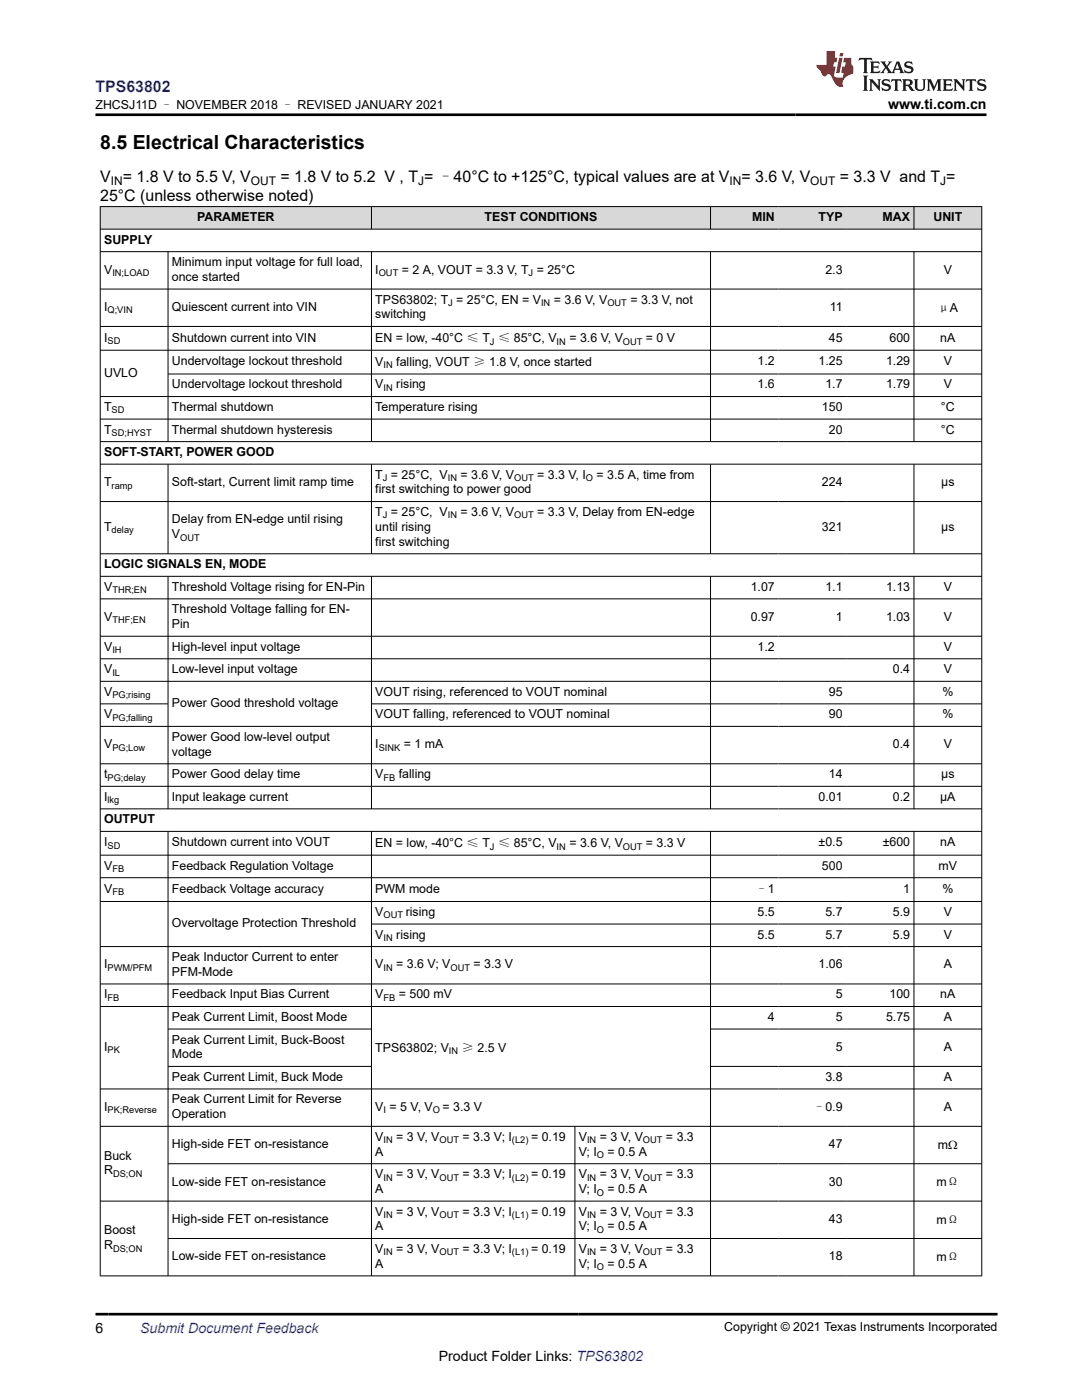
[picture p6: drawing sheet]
<svg xmlns="http://www.w3.org/2000/svg" width="216mm" height="279mm" viewBox="0 0 216 279" stroke-linecap="round" stroke-linejoin="round" font-family="sans-serif">
<defs><g id="words">
<text font-size="3.9" x="20" y="29.8">8.5 Electrical Characteristics</text>
<text font-size="3.2" fill="#00f" x="19" y="18.3">TPS63802</text>
<g font-size="3.2">
<text x="20" y="40.1">25°C (unless otherwise noted)</text>
<text x="20" y="36.3">V</text>
<text x="24.5" y="36.3">= 1.8 V to 5.5 V, V</text>
<text x="56" y="36.3">= 1.8 V to 5.2 V , T = –40°C to +125°C, typical values are at V</text>
<text x="147.9" y="36.3">= 3.6 V, V</text>
<text x="167.6" y="36.3">= 3.3 V and T =</text>
</g>
<g font-size="2.8">
<text x="177.2" y="21.7">www.ti.com.cn</text>
<text x="19" y="266">6</text>
<text x="87.6" y="271.7">Product Folder Links: TPS63802</text>
</g>
<text font-size="2.8" fill="#00f" x="28" y="266">Submit Document Feedback</text>
<g font-size="2.5">
<text x="19" y="21.8">ZHCSJ11D – NOVEMBER 2018 – REVISED JANUARY 2021</text>
<text x="39.3" y="44.1">PARAMETER</text>
<text x="96.7" y="44.1">TEST CONDITIONS</text>
<text x="150.1" y="44.1">MIN</text>
<text x="163.3" y="44.1">TYP</text>
<text x="176.1" y="44.1">MAX</text>
<text x="186.3" y="44.1">UNIT</text>
<text x="20.8" y="48.6">SUPPLY</text>
<text x="34.3" y="53.1">Minimum input voltage for full load,</text>
<text x="20.8" y="54.6">V</text>
<text x="34.3" y="56.1">once started</text>
<text x="74.9" y="54.6">I</text>
<text x="80.2" y="54.6">= 2 A, VOUT = 3.3 V, T = 25°C</text>
<text x="164.7" y="54.6">2.3</text>
<text x="188.3" y="54.6">V</text>
<text x="20.8" y="62.1">I</text>
<text x="34.3" y="62.1">Quiescent current into VIN</text>
<text x="74.9" y="63.5">switching</text>
<text x="74.9" y="60.6">TPS63802; T = 25°C, EN = V</text>
<text x="110.5" y="60.6">= 3.6 V, V</text>
<text x="125.8" y="60.6">= 3.3 V, not</text>
<text x="165.6" y="62.1">11</text>
<text x="187.1" y="62.2">μA</text>
<text x="20.8" y="68.2">I</text>
<text x="34.3" y="68.2">Shutdown current into VIN</text>
<text x="74.9" y="68.3">EN = low, -40°C ≤ T ≤ 85°C, V</text>
<text x="113.6" y="68.3">= 3.6 V, V</text>
<text x="128.9" y="68.3">= 0 V</text>
<text x="165.4" y="68.2">45</text>
<text x="177.5" y="68.2">600</text>
<text x="187.6" y="68.2">nA</text>
<text x="20.8" y="75.2">UVLO</text>
<text x="34.3" y="72.9">Undervoltage lockout threshold</text>
<text x="34.3" y="77.5">Undervoltage lockout threshold</text>
<text x="74.9" y="73">V</text>
<text x="74.9" y="77.5">V</text>
<text x="79.1" y="73">falling, VOUT ≥ 1.8 V, once started</text>
<text x="79.1" y="77.5">rising</text>
<text x="151.2" y="72.9">1.2</text>
<text x="151.2" y="77.5">1.6</text>
<text x="163.3" y="72.9">1.25</text>
<text x="164.7" y="77.5">1.7</text>
<text x="176.8" y="72.9">1.29</text>
<text x="176.8" y="77.5">1.79</text>
<text x="188.3" y="72.9">V</text>
<text x="188.3" y="77.5">V</text>
<text x="20.8" y="82">T</text>
<text x="34.3" y="82">Thermal shutdown</text>
<text x="74.9" y="82">Temperature rising</text>
<text x="164" y="82">150</text>
<text x="187.8" y="82">°C</text>
<text x="20.8" y="86.5">T</text>
<text x="34.3" y="86.5">Thermal shutdown hysteresis</text>
<text x="165.4" y="86.5">20</text>
<text x="187.8" y="86.5">°C</text>
<text x="20.8" y="91">SOFT-START, POWER GOOD</text>
<text x="74.9" y="95.5">T = 25°C, V</text>
<text x="91.9" y="95.5">= 3.6 V, V</text>
<text x="107.2" y="95.5">= 3.3 V, I</text>
<text x="119" y="95.5">= 3.5 A, time from</text>
<text x="20.8" y="97">T</text>
<text x="34.3" y="97">Soft-start, Current limit ramp time</text>
<text x="74.9" y="98.5">first switching to power good</text>
<text x="164" y="97">224</text>
<text x="187.8" y="97">µs</text>
<text x="20.8" y="105.9">T</text>
<text x="34.3" y="104.5">Delay from EN-edge until rising</text>
<text x="34.3" y="107.4">V</text>
<text x="74.9" y="105.9">until rising</text>
<text x="74.9" y="103">T = 25°C, V</text>
<text x="91.9" y="103">= 3.6 V, V</text>
<text x="107.2" y="103">= 3.3 V, Delay from EN-edge</text>
<text x="164" y="105.9">321</text>
<text x="187.8" y="105.9">µs</text>
<text x="20.8" y="113.4">LOGIC SIGNALS EN, MODE</text>
<text x="74.9" y="108.9">first switching</text>
<text x="20.8" y="117.9">V</text>
<text x="34.3" y="117.9">Threshold Voltage rising for EN-Pin</text>
<text x="149.8" y="117.9">1.07</text>
<text x="164.7" y="117.9">1.1</text>
<text x="176.8" y="117.9">1.13</text>
<text x="188.3" y="117.9">V</text>
<text x="20.8" y="123.9">V</text>
<text x="34.3" y="122.4">Threshold Voltage falling for EN-</text>
<text x="34.3" y="125.4">Pin</text>
<text x="149.8" y="123.9">0.97</text>
<text x="166.8" y="123.9">1</text>
<text x="176.8" y="123.9">1.03</text>
<text x="188.3" y="123.9">V</text>
<text x="20.8" y="129.9">V</text>
<text x="34.3" y="129.9">High-level input voltage</text>
<text x="151.2" y="129.9">1.2</text>
<text x="188.3" y="129.9">V</text>
<text x="20.8" y="134.4">V</text>
<text x="34.3" y="134.4">Low-level input voltage</text>
<text x="178.2" y="134.4">0.4</text>
<text x="188.3" y="134.4">V</text>
<text x="20.8" y="138.9">V</text>
<text x="20.8" y="143.4">V</text>
<text x="34.3" y="141.1">Power Good threshold voltage</text>
<text x="74.9" y="138.9">VOUT rising, referenced to VOUT nominal</text>
<text x="74.9" y="143.4">VOUT falling, referenced to VOUT nominal</text>
<text x="165.4" y="138.9">95</text>
<text x="165.4" y="143.4">90</text>
<text x="188" y="138.9">%</text>
<text x="188" y="143.4">%</text>
<text x="20.8" y="149.3">V</text>
<text x="34.3" y="147.9">Power Good low-level output</text>
<text x="74.9" y="149.3">I</text>
<text x="80.6" y="149.3">= 1 mA</text>
<text x="178.2" y="149.3">0.4</text>
<text x="188.3" y="149.3">V</text>
<text x="20.8" y="155.3">t</text>
<text x="34.3" y="150.8">voltage</text>
<text x="34.3" y="155.3">Power Good delay time</text>
<text x="74.9" y="155.3">V</text>
<text x="79.6" y="155.3">falling</text>
<text x="165.4" y="155.3">14</text>
<text x="187.8" y="155.3">µs</text>
<text x="20.8" y="159.8">I</text>
<text x="34.3" y="159.8">Input leakage current</text>
<text x="163.3" y="159.8">0.01</text>
<text x="178.2" y="159.8">0.2</text>
<text x="187.6" y="159.8">µA</text>
<text x="20.8" y="164.3">OUTPUT</text>
<text x="20.8" y="168.9">I</text>
<text x="20.8" y="173.6">V</text>
<text x="34.3" y="168.9">Shutdown current into VOUT</text>
<text x="34.3" y="173.6">Feedback Regulation Voltage</text>
<text x="74.9" y="169.1">EN = low, -40°C ≤ T ≤ 85°C, V</text>
<text x="113.6" y="169.1">= 3.6 V, V</text>
<text x="128.9" y="169.1">= 3.3 V</text>
<text x="163.3" y="168.9">±0.5</text>
<text x="164" y="173.6">500</text>
<text x="176.1" y="168.9">±600</text>
<text x="187.3" y="173.6">mV</text>
<text x="187.6" y="168.9">nA</text>
<text x="20.8" y="178.2">V</text>
<text x="34.3" y="178.2">Feedback Voltage accuracy</text>
<text x="74.9" y="178.2">PWM mode</text>
<text x="150.8" y="178.3">–1</text>
<text x="180.2" y="178.2">1</text>
<text x="188" y="178.2">%</text>
<text x="34.3" y="185">Overvoltage Protection Threshold</text>
<text x="74.9" y="182.8">V</text>
<text x="81" y="182.8">rising</text>
<text x="151.2" y="182.8">5.5</text>
<text x="164.7" y="182.8">5.7</text>
<text x="178.2" y="182.8">5.9</text>
<text x="188.3" y="182.8">V</text>
<text x="34.3" y="191.8">Peak Inductor Current to enter</text>
<text x="74.9" y="187.3">V</text>
<text x="79.1" y="187.3">rising</text>
<text x="151.2" y="187.3">5.5</text>
<text x="164.7" y="187.3">5.7</text>
<text x="178.2" y="187.3">5.9</text>
<text x="188.3" y="187.3">V</text>
<text x="20.8" y="193.3">I</text>
<text x="34.3" y="194.8">PFM-Mode</text>
<text x="74.9" y="193.3">V</text>
<text x="79.1" y="193.3">= 3.6 V; V</text>
<text x="94.5" y="193.3">= 3.3 V</text>
<text x="163.3" y="193.3">1.06</text>
<text x="188.3" y="193.3">A</text>
<text x="20.8" y="199.3">I</text>
<text x="34.3" y="199.3">Feedback Input Bias Current</text>
<text x="34.3" y="203.8">Peak Current Limit, Boost Mode</text>
<text x="74.9" y="199.3">V</text>
<text x="79.6" y="199.3">= 500 mV</text>
<text x="153.2" y="203.8">4</text>
<text x="166.8" y="199.3">5</text>
<text x="166.8" y="203.8">5</text>
<text x="176.8" y="203.8">5.75</text>
<text x="177.5" y="199.3">100</text>
<text x="187.6" y="199.3">nA</text>
<text x="188.3" y="203.8">A</text>
<text x="20.8" y="209.7">I</text>
<text x="34.3" y="208.3">Peak Current Limit, Buck-Boost</text>
<text x="74.9" y="209.9">TPS63802; V</text>
<text x="92.1" y="209.9">≥ 2.5 V</text>
<text x="166.8" y="209.7">5</text>
<text x="188.3" y="209.7">A</text>
<text x="34.3" y="211.2">Mode</text>
<text x="34.3" y="215.7">Peak Current Limit, Buck Mode</text>
<text x="164.7" y="215.7">3.8</text>
<text x="188.3" y="215.7">A</text>
<text x="20.8" y="221.7">I</text>
<text x="34.3" y="220.2">Peak Current Limit for Reverse</text>
<text x="74.9" y="221.7">V = 5 V, V</text>
<text x="88.3" y="221.7">= 3.3 V</text>
<text x="162.2" y="221.8">–0.9</text>
<text x="188.3" y="221.7">A</text>
<text x="34.3" y="223.2">Operation</text>
<text x="74.9" y="227.7">V</text>
<text x="79.1" y="227.7">= 3 V, V</text>
<text x="92.3" y="227.7">= 3.3 V; I</text>
<text x="106" y="227.7">= 0.19</text>
<text x="115.5" y="227.7">V</text>
<text x="119.7" y="227.7">= 3 V, V</text>
<text x="132.9" y="227.7">= 3.3</text>
<text x="20.8" y="231.4">Buck</text>
<text x="34.3" y="229.2">High-side FET on-resistance</text>
<text x="74.9" y="230.6">A</text>
<text x="115.5" y="230.6">V; I</text>
<text x="121.2" y="230.6">= 0.5 A</text>
<text x="165.4" y="229.2">47</text>
<text x="187.2" y="229.3">mΩ</text>
<text x="20.8" y="234.4">R</text>
<text x="34.3" y="236.6">Low-side FET on-resistance</text>
<text x="74.9" y="235.1">V</text>
<text x="74.9" y="238.1">A</text>
<text x="79.1" y="235.1">= 3 V, V</text>
<text x="92.3" y="235.1">= 3.3 V; I</text>
<text x="106" y="235.1">= 0.19</text>
<text x="115.5" y="238.1">V; I</text>
<text x="115.5" y="235.1">V</text>
<text x="119.7" y="235.1">= 3 V, V</text>
<text x="121.2" y="238.1">= 0.5 A</text>
<text x="132.9" y="235.1">= 3.3</text>
<text x="165.4" y="236.6">30</text>
<text x="186.9" y="236.7">mΩ</text>
<text x="34.3" y="244.1">High-side FET on-resistance</text>
<text x="74.9" y="242.6">V</text>
<text x="74.9" y="245.6">A</text>
<text x="79.1" y="242.6">= 3 V, V</text>
<text x="92.3" y="242.6">= 3.3 V; I</text>
<text x="106" y="242.6">= 0.19</text>
<text x="115.5" y="245.6">V; I</text>
<text x="115.5" y="242.6">V</text>
<text x="119.7" y="242.6">= 3 V, V</text>
<text x="121.2" y="245.6">= 0.5 A</text>
<text x="132.9" y="242.6">= 3.3</text>
<text x="165.4" y="244.1">43</text>
<text x="186.9" y="244.2">mΩ</text>
<text x="20.8" y="246.3">Boost</text>
<text x="20.8" y="249.3">R</text>
<text x="34.3" y="251.5">Low-side FET on-resistance</text>
<text x="74.9" y="250.1">V</text>
<text x="79.1" y="250.1">= 3 V, V</text>
<text x="92.3" y="250.1">= 3.3 V; I</text>
<text x="106" y="250.1">= 0.19</text>
<text x="115.5" y="250.1">V</text>
<text x="119.7" y="250.1">= 3 V, V</text>
<text x="132.9" y="250.1">= 3.3</text>
<text x="165.4" y="251.5">18</text>
<text x="186.9" y="251.7">mΩ</text>
<text x="74.9" y="253">A</text>
<text x="115.5" y="253">V; I</text>
<text x="121.2" y="253">= 0.5 A</text>
<text x="144.5" y="265.7">Copyright © 2021 Texas Instruments Incorporated</text>
</g>
<g font-size="2.4">
<text x="22.1" y="36.9">IN</text>
<text x="50.1" y="36.9">OUT</text>
<text x="83.4" y="36.9">J</text>
<text x="145.6" y="36.9">IN</text>
<text x="161.7" y="36.9">OUT</text>
<text x="187.6" y="36.9">J</text>
</g>
<g font-size="1.9">
<text x="22.4" y="55.1">IN;LOAD</text>
<text x="75.6" y="55.1">OUT</text>
<text x="105.5" y="55.1">J</text>
<text x="21.5" y="62.6">Q;VIN</text>
<text x="89.4" y="61.1">J</text>
<text x="108" y="61.1">IN</text>
<text x="121.2" y="61.1">OUT</text>
<text x="21.5" y="68.7">SD</text>
<text x="97.8" y="68.8">J</text>
<text x="111.1" y="68.8">IN</text>
<text x="124.3" y="68.8">OUT</text>
<text x="76.5" y="73.5">IN</text>
<text x="22.3" y="82.5">SD</text>
<text x="76.5" y="78">IN</text>
<text x="22.3" y="87">SD;HYST</text>
<text x="22.3" y="97.5">ramp</text>
<text x="76.4" y="96">J</text>
<text x="89.4" y="96">IN</text>
<text x="102.6" y="96">OUT</text>
<text x="116.9" y="96">O</text>
<text x="22.3" y="106.4">delay</text>
<text x="35.9" y="107.9">OUT</text>
<text x="76.4" y="103.5">J</text>
<text x="89.4" y="103.5">IN</text>
<text x="102.6" y="103.5">OUT</text>
<text x="22.4" y="118.4">THR;EN</text>
<text x="22.4" y="124.4">THF;EN</text>
<text x="22.4" y="130.4">IH</text>
<text x="22.4" y="134.9">IL</text>
<text x="22.4" y="139.4">PG;rising</text>
<text x="22.4" y="143.9">PG;falling</text>
<text x="22.4" y="149.8">PG;Low</text>
<text x="75.6" y="149.8">SINK</text>
<text x="21.5" y="155.8">PG;delay</text>
<text x="76.5" y="155.8">FB</text>
<text x="21.5" y="160.3">lkg</text>
<text x="21.5" y="169.4">SD</text>
<text x="97.8" y="169.6">J</text>
<text x="111.1" y="169.6">IN</text>
<text x="124.3" y="169.6">OUT</text>
<text x="22.4" y="174.1">FB</text>
<text x="22.4" y="178.7">FB</text>
<text x="76.5" y="183.3">OUT</text>
<text x="76.5" y="187.8">IN</text>
<text x="21.5" y="193.8">PWM/PFM</text>
<text x="76.5" y="193.8">IN</text>
<text x="89.9" y="193.8">OUT</text>
<text x="21.5" y="199.8">FB</text>
<text x="76.5" y="199.8">FB</text>
<text x="21.5" y="210.2">PK</text>
<text x="89.6" y="210.4">IN</text>
<text x="21.5" y="222.2">PK;Reverse</text>
<text x="76.5" y="222.2">I</text>
<text x="86.4" y="222.2">O</text>
<text x="76.5" y="228.2">IN</text>
<text x="87.7" y="228.2">OUT</text>
<text x="102.2" y="228.2">(L2)</text>
<text x="117.1" y="228.2">IN</text>
<text x="119.1" y="231.1">O</text>
<text x="128.3" y="228.2">OUT</text>
<text x="22.6" y="234.9">DS;ON</text>
<text x="76.5" y="235.6">IN</text>
<text x="87.7" y="235.6">OUT</text>
<text x="102.2" y="235.6">(L2)</text>
<text x="117.1" y="235.6">IN</text>
<text x="119.1" y="238.6">O</text>
<text x="128.3" y="235.6">OUT</text>
<text x="76.5" y="243.1">IN</text>
<text x="87.7" y="243.1">OUT</text>
<text x="102.2" y="243.1">(L1)</text>
<text x="117.1" y="243.1">IN</text>
<text x="128.3" y="243.1">OUT</text>
<text x="22.6" y="249.8">DS;ON</text>
<text x="76.5" y="250.6">IN</text>
<text x="87.7" y="250.6">OUT</text>
<text x="102.2" y="250.6">(L1)</text>
<text x="117.1" y="250.6">IN</text>
<text x="119.1" y="246.1">O</text>
<text x="128.3" y="250.6">OUT</text>
<text x="119.1" y="253.5">O</text>
</g>
</g></defs>
<g fill="#d8d8d8">
<path d="M20 41.2h175.9v4.5h-175.9z" fill-rule="evenodd"/>
<path d="M20.1 41.3h54v4.4h-54z" fill-rule="evenodd"/>
<path d="M74.2 41.3h67.5v4.4h-67.5z" fill-rule="evenodd"/>
<path d="M141.8 41.3h13.5v4.4h-13.5z" fill-rule="evenodd"/>
<path d="M155.3 41.3h13.5v4.4h-13.5z" fill-rule="evenodd"/>
<path d="M168.8 41.3h13.5v4.4h-13.5z" fill-rule="evenodd"/>
<path d="M182.4 41.3h13.4v4.4h-13.4z" fill-rule="evenodd"/>
</g>
<g fill="none" stroke="#000" stroke-width=".2">
<path d="M19.9 41.2h176.1M19.9 45.7h176.1M19.9 50.2h176.1M19.9 57.7h176.1M20 41.2v213.5M33.5 50.2v38M74.1 41.2v4.6M74.1 50.2v38M141.8 41.2v4.6M141.8 50.2v38M182.4 41.2v4.6M182.4 50.2v38"/>
<path d="M195.9 41.2v213.5M19.9 65.2h176.1M19.9 69.9h176.1M19.9 79.1h176.1M33.5 74.6h162.5M19.9 83.6h176.1M19.9 88.1h176.1M19.9 92.6h176.1M33.5 92.6v18M74.1 92.6v18M141.8 92.6v18M182.4 92.6v18"/>
<path d="M19.9 100.1h176.1M19.9 110.5h176.1M19.9 115h176.1M19.9 119.5h176.1M33.5 115v46.5M74.1 115v46.5M141.8 115v46.5M182.4 115v46.5M19.9 127h176.1M19.9 131.5h176.1M19.9 136h176.1M19.9 140.5h13.7"/>
<path d="M19.9 145h176.1M19.9 152.4h176.1M19.9 156.9h176.1M74.1 140.5h121.9M19.9 161.4h176.1M19.9 165.9h176.1M19.9 170.7h176.1M19.9 175.2h176.1M19.9 179.9h176.1M33.5 165.9v88.8M74.1 165.9v88.8M141.8 165.9v88.8"/>
<path d="M182.4 165.9v88.8M19.9 188.9h176.1M19.9 196.4h176.1M74.1 184.4h121.9M19.9 200.9h176.1M19.9 217.3h176.1M33.5 205.4h40.7M33.5 212.8h40.7M141.8 205.4h54.2M141.8 212.8h54.2M19.9 224.8h176.1M19.9 239.7h176.1"/>
<path d="M33.5 232.2h162.5M114.7 224.8v29.9M33.5 247.2h162.5M196 254.6h-176.1"/>
</g>
<path d="M171.5 11.6l-.2 .5 .5-.2h.6v.1v2.2l-.2 .4h1l-.2-.4v-2.2v-.1h.5l.5 .2-.1-.5zM173.6 12.3l.2 .4v1.5l-.2 .4h1.9l.1-.6a1.08 1.08 0 0 1-1.3 .2v-.7h.6l.4 .2v-.7l-.4 .2h-.6v-.5l.2-.2a1 1 0 0 1 1 .3l-.1-.5zM175.7 12.3l.9 1.1-1 1.2h.9l-.2-.2 .5-.8 .4 .8-.2 .2h1.6l-.2-.2 .2-.5h.9l.1 .5-.1 .2h.9l-.2-.3-.8-2h-.5l-.9 2.2-.9-1.1 .9-1.1h-.8l.2 .2-.4 .6-.4-.6 .2-.2zM179 12.7l.4 1h-.7zM180.7 12.4a.65 .65 0 0 0-.2 .7 .65 .65 0 0 0 .6 .5l.6 .1 .1 .3a.79 .79 0 0 1-.7 .4 .79 .79 0 0 1-.7-.5l.1 .7 .2-.1a.93 .93 0 0 0 1.1 .1 .93 .93 0 0 0 .4-1 1.46 1.46 0 0 0-1.2-.6l-.1-.3a1.09 1.09 0 0 1 1.2 .2l-.2-.6-.1 .1-.5-.2zM172.2 15.1l.2 .4v2.2l-.2 .4h1l-.2-.4v-2.2l.2-.4zM173.4 15.8l.2 .4v1.5l-.2 .4h.8l-.3-.4 .1-1.3 1.6 1.8v-2l.2-.4h-.7l.1 .2 .1 1.1-1.2-1.3zM176.2 15.9a.65 .65 0 0 0-.2 .8 .65 .65 0 0 0 .6 .4l.6 .2 .1 .2a.79 .79 0 0 1-.7 .4 .79 .79 0 0 1-.7-.5l.1 .7 .2-.1a.93 .93 0 0 0 1.1 .1 .93 .93 0 0 0 .4-.9 1.46 1.46 0 0 0-1.2-.6l-.1-.4a1.09 1.09 0 0 1 1.2 .2l-.1-.6-.2 .1-.5-.1zM177.9 15.8l-.1 .6a.63 .63 0 0 1 .8-.3v1.6l-.3 .4h1l-.2-.4v-1.6a.66 .66 0 0 1 .8 .3l-.1-.6zM180 15.8l.2 .4v1.5l-.2 .4h1l-.2-.2-.1-.7h.5l.1 .2a.79 .79 0 0 0 1.2 .6l-1-.9a.61 .61 0 0 0 .6-.6 .61 .61 0 0 0-.5-.7zM180.8 16.1h.1a.47 .47 0 0 1 .5 .1 .47 .47 0 0 1 .1 .5l-.1 .1-.7 .1zM182.3 15.8l.2 .2a2.27 2.27 0 0 0 .4 2 1.04 1.04 0 0 0 1.7-.7v-1.3l.2-.2h-.8l.2 .4v1.1a.6 .6 0 0 1-.6 .6 .6 .6 0 0 1-.6-.6v-1.1l.3-.4zM184.9 15.8l.2 .4v1.5l-.2 .4h.8l-.3-.4v-1.4l.9 1.9 .9-1.9v1.4l-.3 .4h1l-.2-.4v-1.5l.2-.4h-.8l-.7 1.5-.6-1.5zM188.1 15.8l.2 .4v1.5l-.2 .4h1.9l.1-.6a1.09 1.09 0 0 1-1.3 .2v-.7h.6l.4 .2v-.6l-.4 .2h-.6v-.6l.2-.1a1.01 1.01 0 0 1 1 .3l-.1-.6zM190.2 15.8l.3 .4v1.5l-.3 .4h.8l-.2-.4v-1.3l1.6 1.8v-2l.2-.4h-.7l.2 .2v1.1l-1.2-1.3zM192.8 15.8l-.1 .6a.63 .63 0 0 1 .8-.3v1.6l-.3 .4h1l-.2-.4v-1.6a.66 .66 0 0 1 .8 .3l-.1-.6zM195.2 15.9a.65 .65 0 0 0-.2 .8 .65 .65 0 0 0 .6 .4l.6 .2 .2 .2a.79 .79 0 0 1-.7 .4 .79 .79 0 0 1-.7-.5l.1 .7 .2-.1a.93 .93 0 0 0 1 .1 .93 .93 0 0 0 .5-.9 1.46 1.46 0 0 0-1.3-.6v-.4a1.09 1.09 0 0 1 1.2 .2l-.2-.6-.2 .1-.5-.1z" fill="#231f20"/>
<path d="M164.9 10.2v2.8h-2l.1 .3 .8 1a.95 .95 0 0 0 1 .9 .59 .59 0 0 1 .5-.4 .59 .59 0 0 1 .5 .4l.4 .7a1.59 1.59 0 0 0 2.1 1.4 1.61 1.61 0 0 1 1-2.3l1-.3-.1-1.5a1.59 1.59 0 0 1-.3-1.7h-1.5l-.2 .9h.6l-.2 .9h-.5l-.2 1v.2l.4 .1-.1 .9h-.7a.73 .73 0 0 1-1-.7l.3-1.5h-.5l.1-.9h.5l.2-.9h-.5v-1.3zM167.4 11.5l-.6 3.1h.7l.6-3.1zM167.6 10.6l-.1 .6h.7l.1-.6z" fill="#ed1c24"/>
<path d="M19 22.9h177.8M19 262.3h180" fill="none" stroke="#000" stroke-width=".53"/>
<use href="#words"/>
</svg>
